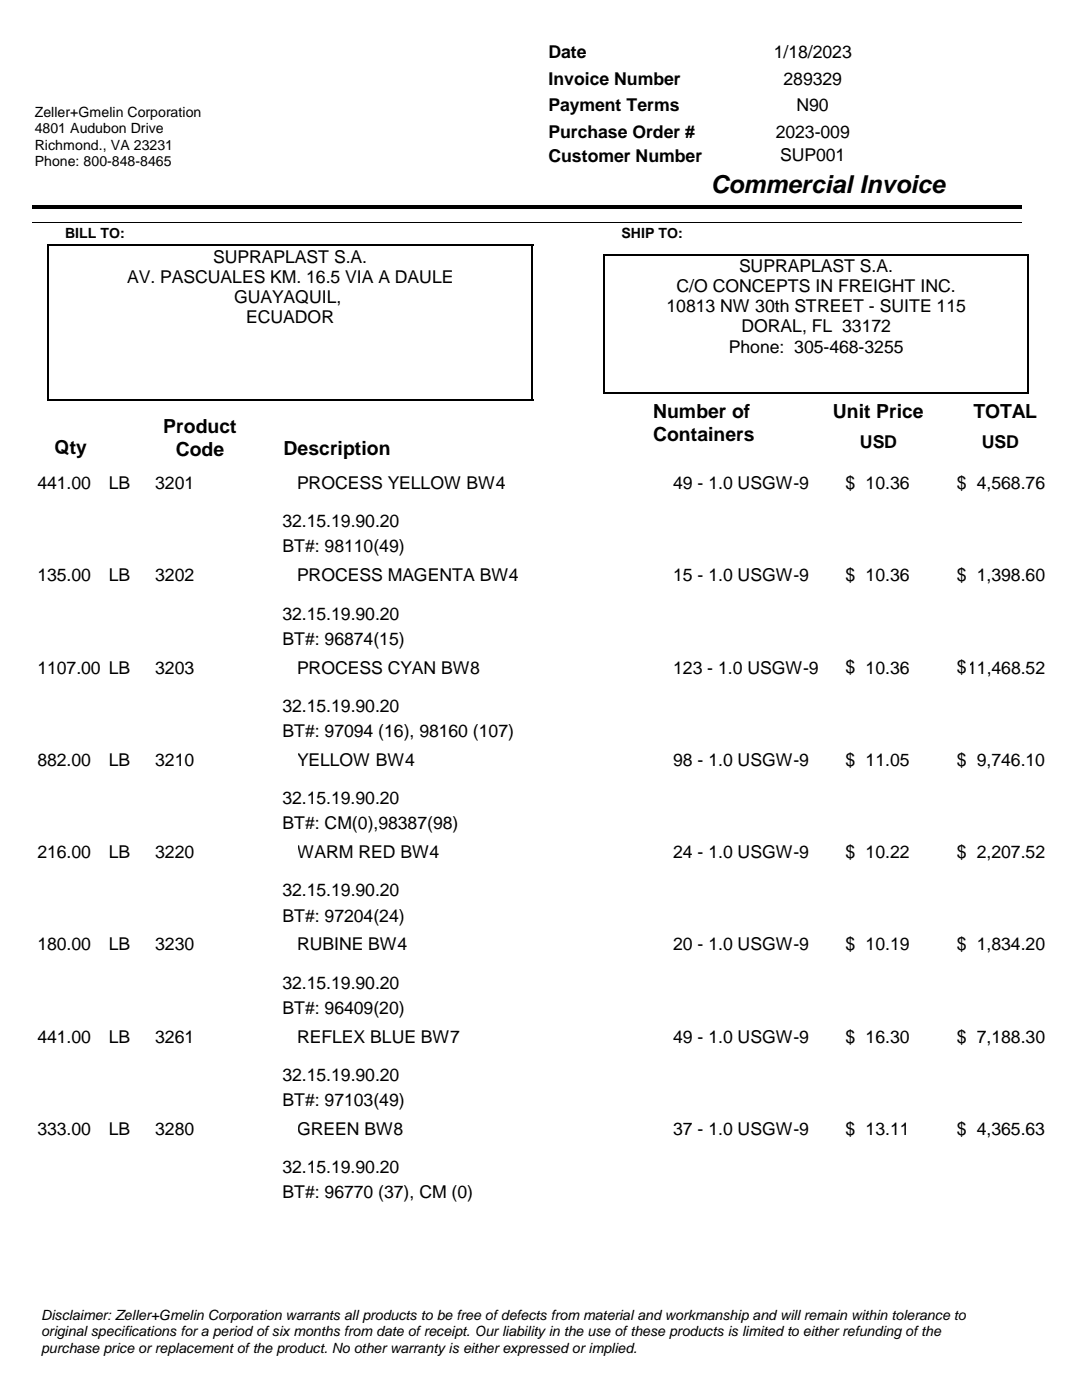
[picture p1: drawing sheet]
<svg xmlns="http://www.w3.org/2000/svg" width="216mm" height="279mm" viewBox="0 0 216 279" stroke-linecap="round" stroke-linejoin="round" font-family="sans-serif">
<defs><g id="words">
<text font-size="4.9" x="141.8" y="38.6">Commercial Invoice</text>
<g font-size="3.9">
<text x="130.4" y="83.4">Number of</text>
<text x="166.2" y="83.4">Unit Price</text>
<text x="194.3" y="83.4">TOTAL</text>
<text x="32.6" y="86.4">Product</text>
<text x="130.4" y="88.1">Containers</text>
<text x="10.9" y="90.6">Qty</text>
<text x="35.1" y="91">Code</text>
<text x="56.6" y="90.7">Description</text>
</g>
<g font-size="3.5">
<text x="109.5" y="11.6">Date</text>
<text x="154.4" y="11.6">1/18/2023</text>
<text x="109.5" y="16.9">Invoice Number</text>
<text x="156.4" y="16.9">289329</text>
<text x="109.5" y="22.2">Payment Terms</text>
<text x="159" y="22.2">N90</text>
<text x="109.5" y="27.5">Purchase Order #</text>
<text x="154.8" y="27.5">2023-009</text>
<text x="109.5" y="32.3">Customer Number</text>
<text x="155.7" y="32.2">SUP001</text>
<text x="42.5" y="52.4">SUPRAPLAST S.A.</text>
<text x="25.4" y="56.4">AV. PASCUALES KM. 16.5 VIA A DAULE</text>
<text x="135" y="58.3">C/O CONCEPTS IN FREIGHT INC.</text>
<text x="147.5" y="54.3">SUPRAPLAST S.A.</text>
<text x="46.7" y="60.5">GUAYAQUIL,</text>
<text x="49.1" y="64.5">ECUADOR</text>
<text x="133" y="62.3">10813 NW 30th STREET - SUITE 115</text>
<text x="145.5" y="70.4">Phone: 305-468-3255</text>
<text x="148" y="66.3">DORAL, FL 33172</text>
<text x="171.6" y="89.5">USD</text>
<text x="196" y="89.5">USD</text>
<text x="7.5" y="97.6">441.00</text>
<text x="21.7" y="97.6">LB</text>
<text x="31" y="97.6">3201</text>
<text x="59.3" y="97.6">PROCESS YELLOW BW4</text>
<text x="134.4" y="97.6">49 - 1.0 USGW-9</text>
<text x="168.8" y="97.6">$</text>
<text x="172.8" y="97.6">10.36</text>
<text x="191" y="97.6">$</text>
<text x="195" y="97.6">4,568.76</text>
<text x="56.4" y="105.2">32.15.19.90.20</text>
<text x="56.4" y="110.2">BT#: 98110(49)</text>
<text x="7.5" y="116">135.00</text>
<text x="21.7" y="116">LB</text>
<text x="31" y="116">3202</text>
<text x="59.3" y="116">PROCESS MAGENTA BW4</text>
<text x="134.4" y="116">15 - 1.0 USGW-9</text>
<text x="168.8" y="116">$</text>
<text x="172.8" y="116">10.36</text>
<text x="191" y="116">$</text>
<text x="195" y="116">1,398.60</text>
<text x="56.4" y="123.7">32.15.19.90.20</text>
<text x="56.4" y="128.7">BT#: 96874(15)</text>
<text x="7.5" y="134.4">1107.00 LB</text>
<text x="31" y="134.4">3203</text>
<text x="59.3" y="134.4">PROCESS CYAN BW8</text>
<text x="134.4" y="134.4">123 - 1.0 USGW-9</text>
<text x="168.8" y="134.4">$</text>
<text x="172.8" y="134.4">10.36</text>
<text x="191" y="134.4">$11,468.52</text>
<text x="56.4" y="142.1">32.15.19.90.20</text>
<text x="56.4" y="147.1">BT#: 97094 (16), 98160 (107)</text>
<text x="7.5" y="152.9">882.00</text>
<text x="21.7" y="152.9">LB</text>
<text x="31" y="152.9">3210</text>
<text x="59.3" y="152.9">YELLOW BW4</text>
<text x="134.4" y="152.9">98 - 1.0 USGW-9</text>
<text x="168.8" y="152.8">$</text>
<text x="172.8" y="152.9">11.05</text>
<text x="191" y="152.8">$</text>
<text x="195" y="152.9">9,746.10</text>
<text x="56.4" y="160.5">32.15.19.90.20</text>
<text x="56.4" y="165.5">BT#: CM(0),98387(98)</text>
<text x="7.5" y="171.3">216.00</text>
<text x="21.7" y="171.3">LB</text>
<text x="31" y="171.3">3220</text>
<text x="59.3" y="171.3">WARM RED BW4</text>
<text x="134.4" y="171.3">24 - 1.0 USGW-9</text>
<text x="168.8" y="171.3">$</text>
<text x="172.8" y="171.3">10.22</text>
<text x="191" y="171.3">$</text>
<text x="195" y="171.3">2,207.52</text>
<text x="56.4" y="178.9">32.15.19.90.20</text>
<text x="56.4" y="183.9">BT#: 97204(24)</text>
<text x="7.5" y="189.7">180.00</text>
<text x="21.7" y="189.7">LB</text>
<text x="31" y="189.7">3230</text>
<text x="59.3" y="189.7">RUBINE BW4</text>
<text x="134.4" y="189.7">20 - 1.0 USGW-9</text>
<text x="168.8" y="189.7">$</text>
<text x="172.8" y="189.7">10.19</text>
<text x="191" y="189.7">$</text>
<text x="195" y="189.7">1,834.20</text>
<text x="56.4" y="197.3">32.15.19.90.20</text>
<text x="56.4" y="202.3">BT#: 96409(20)</text>
<text x="7.5" y="208.1">441.00</text>
<text x="21.7" y="208.1">LB</text>
<text x="31" y="208.1">3261</text>
<text x="59.3" y="208.1">REFLEX BLUE BW7</text>
<text x="134.4" y="208.1">49 - 1.0 USGW-9</text>
<text x="168.8" y="208.1">$</text>
<text x="172.8" y="208.1">16.30</text>
<text x="191" y="208.1">$</text>
<text x="195" y="208.1">7,188.30</text>
<text x="56.4" y="215.8">32.15.19.90.20</text>
<text x="56.4" y="220.8">BT#: 97103(49)</text>
<text x="7.5" y="226.6">333.00</text>
<text x="21.7" y="226.6">LB</text>
<text x="31" y="226.6">3280</text>
<text x="59.3" y="226.6">GREEN BW8</text>
<text x="134.4" y="226.6">37 - 1.0 USGW-9</text>
<text x="168.8" y="226.5">$</text>
<text x="172.8" y="226.6">13.11</text>
<text x="191" y="226.5">$</text>
<text x="195" y="226.6">4,365.63</text>
<text x="56.4" y="239.2">BT#: 96770 (37), CM (0)</text>
<text x="56.4" y="234.2">32.15.19.90.20</text>
</g>
<g font-size="2.8">
<text x="6.9" y="23.4">Zeller+Gmelin Corporation</text>
<text x="6.9" y="26.6">4801 Audubon Drive</text>
<text x="6.9" y="29.9">Richmond., VA 23231</text>
<text x="6.9" y="33.2">Phone: 800-848-8465</text>
<text x="13" y="47.5">BILL TO:</text>
<text x="124" y="47.5">SHIP TO:</text>
<text x="8.2" y="263.4">Disclaimer: Zeller+Gmelin Corporation warrants all products to be free of defects from material and workmanship and will remain within tolerance to</text>
<text x="8.2" y="266.7">original specifications for a period of six months from date of receipt. Our liability in the use of these products is limited to either refunding of the</text>
<text x="8.2" y="270">purchase price or replacement of the product. No other warranty is either expressed or implied.</text>
</g>
</g></defs>
<path d="M120.4 50.8h84.9M205.2 50.6v27.9" fill="none" stroke="#000" stroke-width=".35"/>
<path d="M9.3 49h97.1M9.5 48.8v31.3M106.3 48.8v31.3M120.6 50.6v27.9M9.3 79.9h97.1M120.4 78.3h84.9" fill="none" stroke="#000" stroke-width=".36"/>
<path d="M6.3 40.9h197.5v.7h-197.5z" fill-rule="evenodd" fill="#000"/>
<path d="M6.3 44.5h197.5" fill="none" stroke="#000" stroke-width=".2"/>
<g fill="#fff">
<path d="M6.3 6.4h72v14.5h-72z" fill-rule="evenodd"/>
<path d="M6.3 6.4h72v14.5h-72z" fill-rule="evenodd"/>
<path d="M169.2 94h15.8v3.9h-15.8z" fill-rule="evenodd"/>
<path d="M30.7 94h28.7v3.9h-28.7z" fill-rule="evenodd"/>
<path d="M168.1 94h3.2v6.3h-3.2z" fill-rule="evenodd"/>
<path d="M190.3 94h3.2v6.3h-3.2z" fill-rule="evenodd"/>
<path d="M169.2 112.4h15.8v3.9h-15.8z" fill-rule="evenodd"/>
<path d="M30.7 112.4h28.7v3.9h-28.7z" fill-rule="evenodd"/>
<path d="M168.1 112.4h3.2v6.3h-3.2z" fill-rule="evenodd"/>
<path d="M190.3 112.4h3.2v6.3h-3.2z" fill-rule="evenodd"/>
<path d="M169.2 130.8h15.8v3.9h-15.8z" fill-rule="evenodd"/>
<path d="M30.7 130.8h28.7v3.9h-28.7z" fill-rule="evenodd"/>
<path d="M168.1 130.8h3.2v6.4h-3.2z" fill-rule="evenodd"/>
<path d="M190.3 130.8h3.2v6.4h-3.2z" fill-rule="evenodd"/>
<path d="M169.2 149.3h15.8v3.9h-15.8z" fill-rule="evenodd"/>
<path d="M30.7 149.3h28.7v3.9h-28.7z" fill-rule="evenodd"/>
<path d="M168.1 149.2h3.2v6.4h-3.2z" fill-rule="evenodd"/>
<path d="M190.3 149.2h3.2v6.4h-3.2z" fill-rule="evenodd"/>
<path d="M169.2 167.7h15.8v3.9h-15.8z" fill-rule="evenodd"/>
<path d="M30.7 167.7h28.7v3.9h-28.7z" fill-rule="evenodd"/>
<path d="M168.1 167.7h3.2v6.3h-3.2z" fill-rule="evenodd"/>
<path d="M190.3 167.7h3.2v6.3h-3.2z" fill-rule="evenodd"/>
<path d="M169.2 186.1h15.8v3.9h-15.8z" fill-rule="evenodd"/>
<path d="M30.7 186.1h28.7v3.9h-28.7z" fill-rule="evenodd"/>
<path d="M168.1 186.1h3.2v6.3h-3.2z" fill-rule="evenodd"/>
<path d="M190.3 186.1h3.2v6.3h-3.2z" fill-rule="evenodd"/>
<path d="M169.2 204.5h15.8v3.9h-15.8z" fill-rule="evenodd"/>
<path d="M30.7 204.5h28.7v3.9h-28.7z" fill-rule="evenodd"/>
<path d="M168.1 204.5h3.2v6.3h-3.2z" fill-rule="evenodd"/>
<path d="M190.3 204.5h3.2v6.3h-3.2z" fill-rule="evenodd"/>
<path d="M169.2 223h15.8v3.9h-15.8z" fill-rule="evenodd"/>
<path d="M30.7 223h28.7v3.9h-28.7z" fill-rule="evenodd"/>
<path d="M168.1 222.9h3.2v6.4h-3.2z" fill-rule="evenodd"/>
<path d="M190.3 222.9h3.2v6.4h-3.2z" fill-rule="evenodd"/>
</g>
<use href="#words"/>
</svg>
